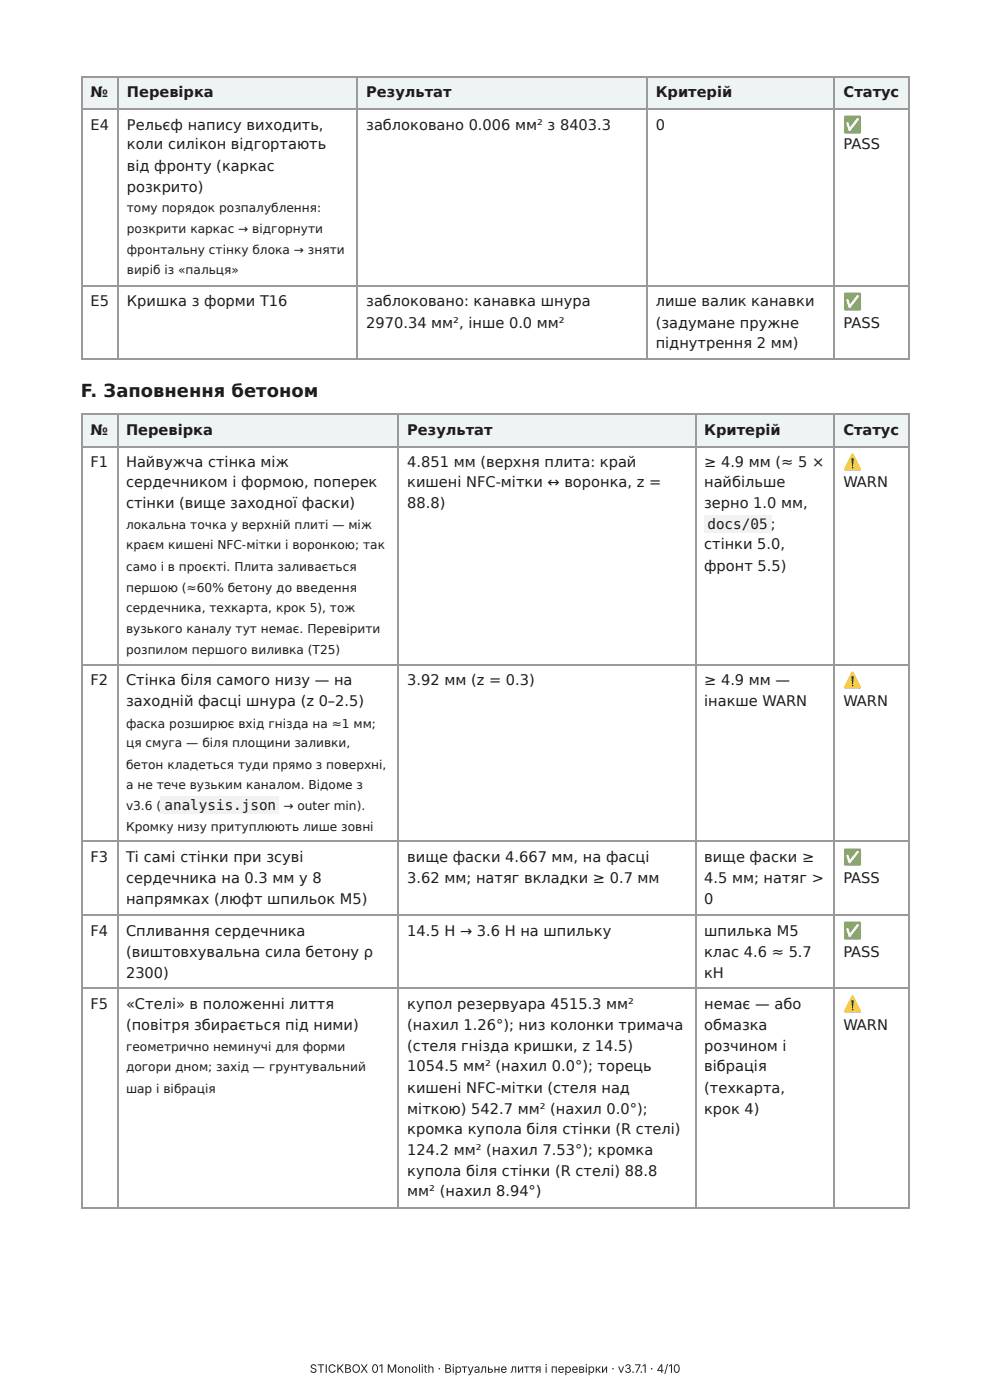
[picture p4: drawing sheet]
<svg xmlns="http://www.w3.org/2000/svg" width="210mm" height="297mm" viewBox="0 0 210 297" stroke-linecap="round" stroke-linejoin="round" font-family="sans-serif">
<defs><g id="words">
<text font-size="3.8" fill="#1d1d1f" x="17.2" y="84.4">F. Заповнення бетоном</text>
<g font-size="3.1" fill="#1d1d1f">
<text x="19.2" y="20.6">№</text>
<text x="26.9" y="20.6">Перевірка</text>
<text x="77.8" y="20.6">Результат</text>
<text x="139.2" y="20.6">Критерій</text>
<text x="179.1" y="20.6">Статус</text>
<text x="19.2" y="27.5">E4</text>
<text x="26.9" y="27.5">Рельєф напису виходить,</text>
<text x="77.8" y="27.5">заблоковано 0.006 мм² з 8403.3</text>
<text x="139.2" y="27.5">0</text>
<text x="179.1" y="27.5">✅</text>
<text x="26.9" y="31.8">коли силікон відгортають</text>
<text x="179.1" y="31.8">PASS</text>
<text x="26.9" y="36.2">від фронту (каркас</text>
<text x="26.9" y="40.7">розкрито)</text>
<text x="19.2" y="65.1">E5</text>
<text x="26.9" y="65.1">Кришка з форми T16</text>
<text x="77.8" y="65.1">заблоковано: канавка шнура</text>
<text x="139.2" y="65.1">лише валик канавки</text>
<text x="179.1" y="65.1">✅</text>
<text x="77.8" y="69.6">2970.34 мм², інше 0.0 мм²</text>
<text x="139.2" y="69.6">(задумане пружне</text>
<text x="179.1" y="69.6">PASS</text>
<text x="139.2" y="73.8">піднутрення 2 мм)</text>
<text x="19.2" y="92.3">№</text>
<text x="26.8" y="92.3">Перевірка</text>
<text x="86.5" y="92.3">Результат</text>
<text x="149.5" y="92.3">Критерій</text>
<text x="179.1" y="92.3">Статус</text>
<text x="19.2" y="99.2">F1</text>
<text x="26.8" y="99.2">Найвужча стінка між</text>
<text x="86.5" y="99.2">4.851 мм (верхня плита: край</text>
<text x="149.5" y="99.2">≥ 4.9 мм (≈ 5 ×</text>
<text x="179.1" y="99.2">⚠</text>
<text x="179.1" y="99.2">️</text>
<text x="26.8" y="103.5">сердечником і формою, поперек</text>
<text x="26.8" y="108">стінки (вище заходної фаски)</text>
<text x="86.5" y="103.5">кишені NFC-мітки ↔ воронка, z =</text>
<text x="86.5" y="108">88.8)</text>
<text x="149.5" y="103.5">найбільше</text>
<text x="149.5" y="108">зерно 1.0 мм,</text>
<text x="179.1" y="103.5">WARN</text>
<text x="149.5" y="116.7">стінки 5.0,</text>
<text x="149.5" y="121.2">фронт 5.5)</text>
<text x="19.2" y="145.5">F2</text>
<text x="26.8" y="145.5">Стінка біля самого низу — на</text>
<text x="86.5" y="145.5">3.92 мм (z = 0.3)</text>
<text x="149.5" y="145.5">≥ 4.9 мм —</text>
<text x="179.1" y="145.5">⚠</text>
<text x="179.1" y="145.5">️</text>
<text x="26.8" y="150">заходній фасці шнура (z 0–2.5)</text>
<text x="149.5" y="150">інакше WARN</text>
<text x="179.1" y="150">WARN</text>
<text x="19.2" y="183.1">F3</text>
<text x="26.8" y="183.1">Ті самі стінки при зсуві</text>
<text x="86.5" y="183.1">вище фаски 4.667 мм, на фасці</text>
<text x="149.5" y="183.1">вище фаски ≥</text>
<text x="179.1" y="183.1">✅</text>
<text x="26.8" y="187.6">сердечника на 0.3 мм у 8</text>
<text x="86.5" y="187.6">3.62 мм; натяг вкладки ≥ 0.7 мм</text>
<text x="149.5" y="187.6">4.5 мм; натяг &gt;</text>
<text x="179.1" y="187.6">PASS</text>
<text x="26.8" y="192.1">напрямках (люфт шпильок M5)</text>
<text x="149.5" y="192.1">0</text>
<text x="19.2" y="198.7">F4</text>
<text x="26.8" y="198.7">Спливання сердечника</text>
<text x="26.8" y="203.2">(виштовхувальна сила бетону ρ</text>
<text x="86.5" y="198.7">14.5 Н → 3.6 Н на шпильку</text>
<text x="149.5" y="198.7">шпилька M5</text>
<text x="149.5" y="203.2">клас 4.6 ≈ 5.7</text>
<text x="179.1" y="198.7">✅</text>
<text x="179.1" y="203.2">PASS</text>
<text x="26.8" y="207.7">2300)</text>
<text x="149.5" y="207.7">кН</text>
<text x="19.2" y="214.3">F5</text>
<text x="26.8" y="214.3">«Стелі» в положенні лиття</text>
<text x="86.5" y="214.3">купол резервуара 4515.3 мм²</text>
<text x="149.5" y="214.3">немає — або</text>
<text x="179.1" y="214.3">⚠</text>
<text x="179.1" y="214.3">️</text>
<text x="26.8" y="218.8">(повітря збирається під ними)</text>
<text x="86.5" y="218.8">(нахил 1.26°); низ колонки тримача</text>
<text x="149.5" y="218.8">обмазка</text>
<text x="179.1" y="218.8">WARN</text>
<text x="86.5" y="223.3">(стеля гнізда кришки, z 14.5)</text>
<text x="86.5" y="227.5">1054.5 мм² (нахил 0.0°); торець</text>
<text x="149.5" y="223.3">розчином і</text>
<text x="149.5" y="227.5">вібрація</text>
<text x="86.5" y="232">кишені NFC-мітки (стеля над</text>
<text x="149.5" y="232">(техкарта,</text>
<text x="86.5" y="236.5">міткою) 542.7 мм² (нахил 0.0°);</text>
<text x="149.5" y="236.5">крок 4)</text>
<text x="86.5" y="240.8">кромка купола біля стінки (R стелі)</text>
<text x="86.5" y="245.3">124.2 мм² (нахил 7.53°); кромка</text>
<text x="86.5" y="249.8">купола біля стінки (R стелі) 88.8</text>
<text x="86.5" y="254">мм² (нахил 8.94°)</text>
</g>
<g font-size="3" fill="#1d1d1f">
<text x="150.2" y="112.4">docs/05 ;</text>
<text x="34.9" y="172">analysis.json</text>
</g>
<g font-size="2.6" fill="#1d1d1f">
<text x="26.9" y="45">тому порядок розпалублення:</text>
<text x="26.9" y="49.5">розкрити каркас → відгорнути</text>
<text x="26.9" y="54">фронтальну стінку блока → зняти</text>
<text x="26.9" y="58.2">виріб із «пальця»</text>
<text x="26.8" y="112.4">локальна точка у верхній плиті — між</text>
<text x="26.8" y="116.7">краєм кишені NFC-мітки і воронкою; так</text>
<text x="26.8" y="121.2">само і в проєкті. Плита заливається</text>
<text x="26.8" y="125.7">першою (≈60% бетону до введення</text>
<text x="26.8" y="129.9">сердечника, техкарта, крок 5), тож</text>
<text x="26.8" y="134.4">вузького каналу тут немає. Перевірити</text>
<text x="26.8" y="138.9">розпилом першого виливка (Т25)</text>
<text x="26.8" y="154.5">фаска розширює вхід гнізда на ≈1 мм;</text>
<text x="26.8" y="158.8">ця смуга — біля площини заливки,</text>
<text x="26.8" y="163.2">бетон кладеться туди прямо з поверхні,</text>
<text x="26.8" y="167.5">а не тече вузьким каналом. Відоме з</text>
<text x="26.8" y="172">v3.6 (</text>
<text x="60.2" y="172">→ outer min).</text>
<text x="26.8" y="176.5">Кромку низу притуплюють лише зовні</text>
<text x="26.8" y="223.3">геометрично неминучі для форми</text>
<text x="26.8" y="227.5">догори дном; захід — грунтувальний</text>
<text x="26.8" y="232">шар і вібрація</text>
</g>
<text font-size="2.5" fill="#222" x="65.8" y="291.6">STICKBOX 01 Monolith · Віртуальне лиття і перевірки · v3.7.1 · 4/10</text>
</g></defs>
<g fill="#eef4f3">
<path d="M17.5 16.4h7.6v6.6h-7.6z"/>
<path d="M25.1 16.4h50.8v6.6h-50.8z"/>
<path d="M75.9 16.4h61.4v6.6h-61.4z"/>
<path d="M137.3 16.4h40v6.6h-40z"/>
<path d="M177.3 16.4h15.8v6.6h-15.8z"/>
</g>
<path d="M17.2 16.3h175.9M17.3 16.1v60.4M25 16.1v60.4M75.8 16.1v60.4M137.5 16.1v60.4M177.1 16.1v60.4M193 16.1v60.4M17.2 23.2h175.9M17.2 60.7h175.9M17.2 76.3h175.9" fill="none" stroke="#9a9a9a" stroke-width=".26"/>
<g fill="#eef4f3">
<path d="M17.5 87.8h7.4v6.9h-7.4z"/>
<path d="M24.9 87.8h59.8v6.9h-59.8z"/>
<path d="M84.7 87.8h62.9v6.9h-62.9z"/>
<path d="M147.6 87.8h29.7v6.9h-29.7z"/>
<path d="M177.3 87.8h15.8v6.9h-15.8z"/>
</g>
<g fill="none" stroke="#9a9a9a" stroke-width=".26">
<path d="M17.2 88h175.9M17.2 94.9h175.9M17.3 87.8v168.8M25 87.8v168.8M84.5 87.8v168.8M147.8 87.8v168.8M177.1 87.8v168.8M193 87.8v168.8M17.2 141.2h175.9M17.2 178.7h175.9M17.2 194.3h175.9M17.2 209.9h175.9"/>
<path d="M17.2 256.5h175.9"/>
</g>
<g fill="#f2f2f2">
<path d="M149.5 109.5h14.3v3.7h-14.3z"/>
<path d="M34.1 169.1h25.2v3.7h-25.2z"/>
</g>
<use href="#words"/>
</svg>
